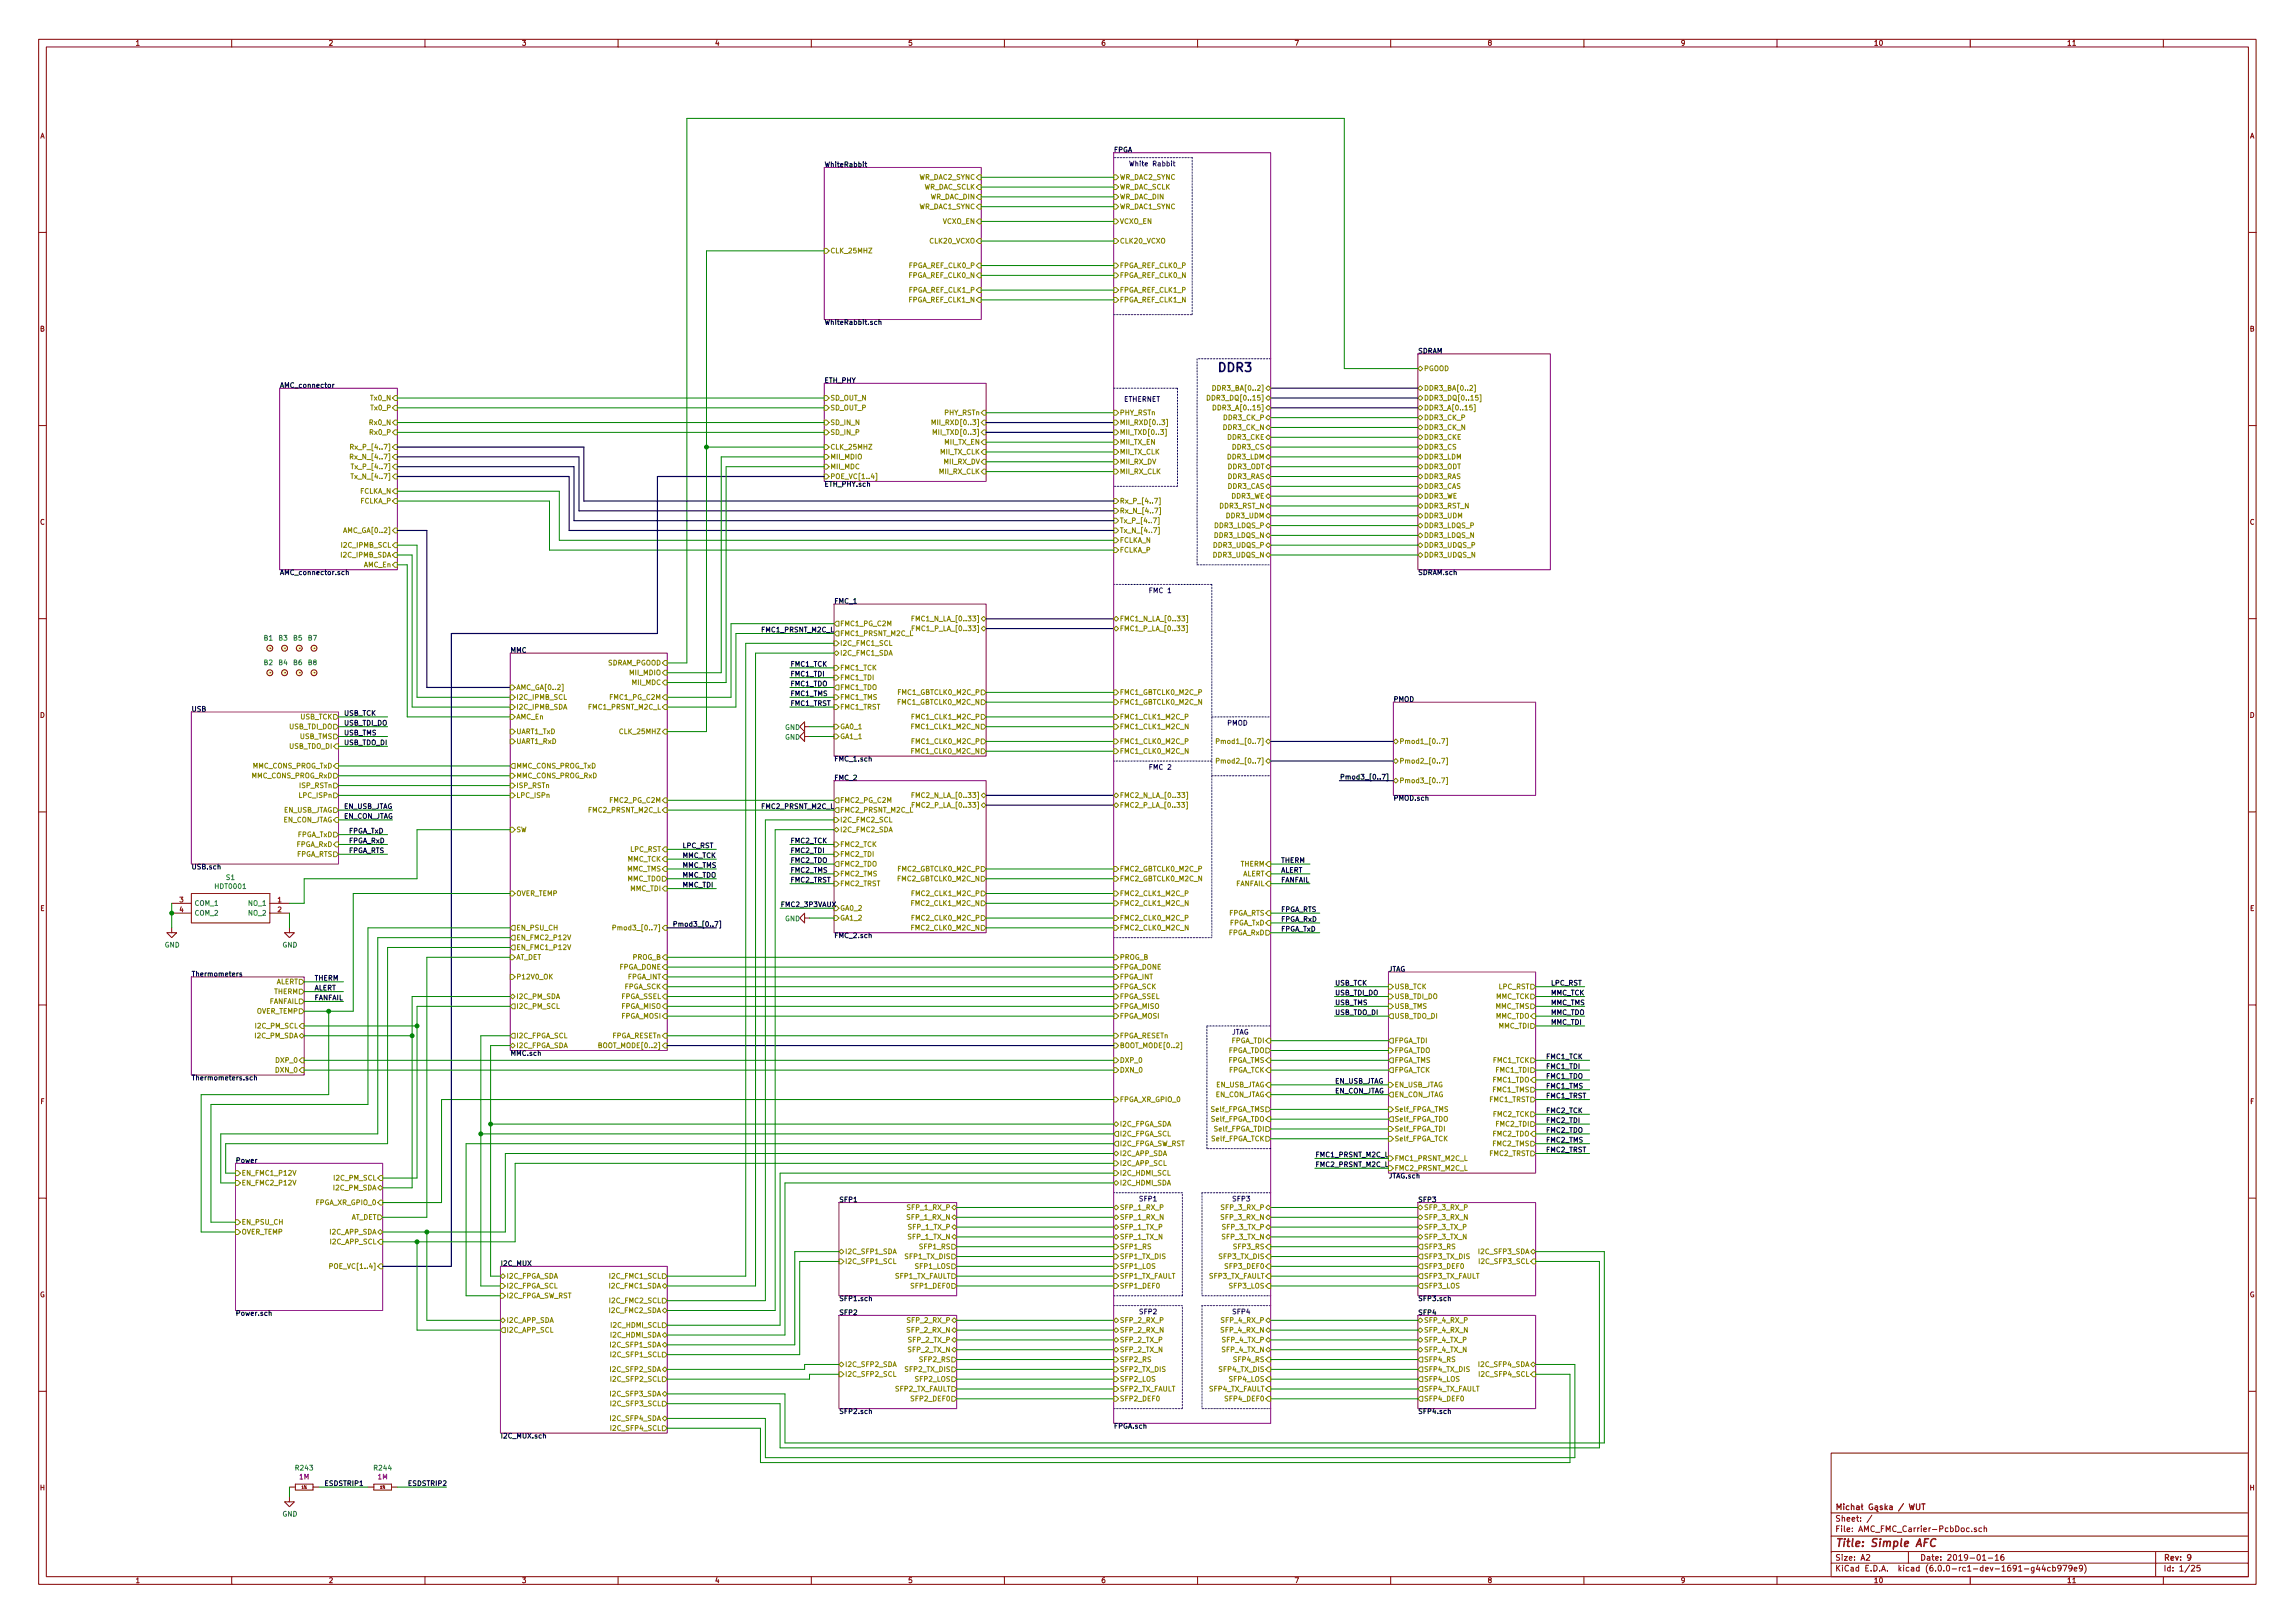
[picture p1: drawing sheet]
<svg xmlns="http://www.w3.org/2000/svg" width="594mm" height="420mm" viewBox="0 0 594 420" stroke-linecap="round" stroke-linejoin="round" font-family="sans-serif">
<defs><g id="words">
<text font-size="3.1" fill="#0000c2" x="315" y="96.3">DDR3</text>
<text font-size="2.8" fill="#840000" x="475" y="400.4">Title: Simple AFC</text>
<g font-size="2.1" fill="#840000">
<text x="475" y="393.9">Sheet: /</text>
<text x="475" y="390.9">Micha Gska / WUT</text>
<text x="475" y="396.6">File: AMC_FMC_Carrier-PcbDoc.sch</text>
<text x="475" y="406.8">KiCad E.D.A. kicad (6.0.0-rc1-dev-1691-g44cb979e9)</text>
<text x="475" y="404">Size: A2</text>
<text x="497" y="404">Date: 2019-01-16</text>
<text x="560" y="404">Rev: 9</text>
<text x="560" y="406.8">Id: 1/25</text>
</g>
<g font-size="1.8" fill="#840000">
<text x="35" y="11.8">1</text>
<text x="85" y="11.8">2</text>
<text x="135" y="11.8">3</text>
<text x="185" y="11.8">4</text>
<text x="235" y="11.8">5</text>
<text x="285" y="11.8">6</text>
<text x="335" y="11.8">7</text>
<text x="385" y="11.8">8</text>
<text x="435" y="11.8">9</text>
<text x="485" y="11.8">10</text>
<text x="535" y="11.8">11</text>
<text x="10.4" y="35.8">A</text>
<text x="582.4" y="35.8">A</text>
<text x="10.4" y="85.8">B</text>
<text x="582.4" y="85.8">B</text>
<text x="10.4" y="135.8">C</text>
<text x="582.4" y="135.8">C</text>
<text x="10.4" y="185.8">D</text>
<text x="582.4" y="185.8">D</text>
<text x="46.5" y="233.6">3</text>
<text x="71.9" y="233.6">1</text>
<text x="10.4" y="235.8">E</text>
<text x="46.5" y="236.1">4</text>
<text x="71.9" y="236.1">2</text>
<text x="582.4" y="235.8">E</text>
<text x="10.5" y="285.8">F</text>
<text x="582.5" y="285.8">F</text>
<text x="10.3" y="335.8">G</text>
<text x="582.3" y="335.8">G</text>
<text x="10.4" y="385.8">H</text>
<text x="582.4" y="385.8">H</text>
<text x="35" y="409.8">1</text>
<text x="85" y="409.8">2</text>
<text x="135" y="409.8">3</text>
<text x="185" y="409.8">4</text>
<text x="235" y="409.8">5</text>
<text x="285" y="409.8">6</text>
<text x="335" y="409.8">7</text>
<text x="385" y="409.8">8</text>
<text x="435" y="409.8">9</text>
<text x="485" y="409.8">10</text>
<text x="535" y="409.8">11</text>
</g>
<g font-size="1.8">
<text x="288.3" y="39.4">FPGA</text>
<text x="213.4" y="43.2">WhiteRabbit</text>
<text x="213.4" y="84.1">WhiteRabbit.sch</text>
<text x="367" y="91.5">SDRAM</text>
<text x="72.4" y="100.4">AMC_connector</text>
<text x="213.4" y="99.1">ETH_PHY</text>
<text x="213.4" y="126">ETH_PHY.sch</text>
<text x="72.4" y="148.9">AMC_connector.sch</text>
<text x="367" y="148.9">SDRAM.sch</text>
<text x="215.9" y="156.3">FMC_1</text>
<text x="196.8" y="163.7">FMC1_PRSNT_M2C_L</text>
<text x="132.1" y="169">MMC</text>
<text x="204.5" y="172.6">FMC1_TCK</text>
<text x="204.5" y="175.1">FMC1_TDI</text>
<text x="204.5" y="177.7">FMC1_TDO</text>
<text x="49.5" y="184.2">USB</text>
<text x="88.9" y="185.3">USB_TCK</text>
<text x="204.5" y="180.2">FMC1_TMS</text>
<text x="204.5" y="182.7">FMC1_TRST</text>
<text x="360.7" y="181.7">PMOD</text>
<text x="88.9" y="187.8">USB_TDI_DO</text>
<text x="88.9" y="190.4">USB_TMS</text>
<text x="88.9" y="192.9">USB_TDO_DI</text>
<text x="215.9" y="197.1">FMC_1.sch</text>
<text x="215.9" y="202">FMC_2</text>
<text x="346.7" y="201.8">Pmod3_[0..7]</text>
<text x="88.9" y="209.4">EN_USB_JTAG</text>
<text x="196.8" y="209.4">FMC2_PRSNT_M2C_L</text>
<text x="360.7" y="207.3">PMOD.sch</text>
<text x="88.9" y="212">EN_CON_JTAG</text>
<text x="90.2" y="215.8">FPGA_TxD</text>
<text x="90.2" y="220.8">FPGA_RTS</text>
<text x="90.2" y="218.3">FPGA_RxD</text>
<text x="176.5" y="219.6">LPC_RST</text>
<text x="204.5" y="218.3">FMC2_TCK</text>
<text x="204.5" y="220.8">FMC2_TDI</text>
<text x="49.5" y="225.1">USB.sch</text>
<text x="176.5" y="222.1">MMC_TCK</text>
<text x="176.5" y="224.7">MMC_TMS</text>
<text x="176.5" y="227.2">MMC_TDO</text>
<text x="204.5" y="223.4">FMC2_TDO</text>
<text x="204.5" y="225.9">FMC2_TMS</text>
<text x="331.5" y="223.4">THERM</text>
<text x="331.5" y="225.9">ALERT</text>
<text x="176.5" y="229.7">MMC_TDI</text>
<text x="204.5" y="228.5">FMC2_TRST</text>
<text x="331.5" y="228.5">FANFAIL</text>
<text x="174" y="239.9">Pmod3_[0..7]</text>
<text x="201.9" y="234.8">FMC2_3P3VAUX</text>
<text x="331.5" y="236.1">FPGA_RTS</text>
<text x="331.5" y="238.6">FPGA_RxD</text>
<text x="215.9" y="242.8">FMC_2.sch</text>
<text x="331.5" y="241.2">FPGA_TxD</text>
<text x="359.4" y="251.5">JTAG</text>
<text x="49.5" y="252.8">Thermometers</text>
<text x="81.3" y="253.9">THERM</text>
<text x="81.3" y="256.4">ALERT</text>
<text x="345.4" y="255.1">USB_TCK</text>
<text x="345.4" y="257.7">USB_TDI_DO</text>
<text x="401.3" y="255.1">LPC_RST</text>
<text x="401.3" y="257.7">MMC_TCK</text>
<text x="81.3" y="258.9">FANFAIL</text>
<text x="345.4" y="260.2">USB_TMS</text>
<text x="345.4" y="262.8">USB_TDO_DI</text>
<text x="401.3" y="260.2">MMC_TMS</text>
<text x="401.3" y="262.8">MMC_TDO</text>
<text x="401.3" y="265.3">MMC_TDI</text>
<text x="132.1" y="273.3">MMC.sch</text>
<text x="400" y="274.2">FMC1_TCK</text>
<text x="49.5" y="279.7">Thermometers.sch</text>
<text x="345.4" y="280.5">EN_USB_JTAG</text>
<text x="400" y="276.7">FMC1_TDI</text>
<text x="400" y="279.3">FMC1_TDO</text>
<text x="400" y="281.8">FMC1_TMS</text>
<text x="345.4" y="283.1">EN_CON_JTAG</text>
<text x="400" y="284.3">FMC1_TRST</text>
<text x="400" y="288.2">FMC2_TCK</text>
<text x="400" y="290.7">FMC2_TDI</text>
<text x="400" y="293.2">FMC2_TDO</text>
<text x="340.4" y="299.6">FMC1_PRSNT_M2C_L</text>
<text x="400" y="295.8">FMC2_TMS</text>
<text x="400" y="298.3">FMC2_TRST</text>
<text x="61" y="301.1">Power</text>
<text x="340.4" y="302.1">FMC2_PRSNT_M2C_L</text>
<text x="359.4" y="305.1">JTAG.sch</text>
<text x="217.2" y="311.2">SFP1</text>
<text x="367" y="311.2">SFP3</text>
<text x="129.5" y="327.7">I2C_MUX</text>
<text x="61" y="340.6">Power.sch</text>
<text x="217.2" y="336.8">SFP1.sch</text>
<text x="217.2" y="340.4">SFP2</text>
<text x="367" y="336.8">SFP3.sch</text>
<text x="367" y="340.4">SFP4</text>
<text x="217.2" y="366">SFP2.sch</text>
<text x="288.3" y="369.8">FPGA.sch</text>
<text x="367" y="366">SFP4.sch</text>
<text x="129.5" y="372.4">I2C_MUX.sch</text>
<text x="83.8" y="384.7">ESDSTRIP1</text>
<text x="105.4" y="384.7">ESDSTRIP2</text>
</g>
<g font-size="1.8" fill="#848400">
<text x="237.8" y="46.5">WR_DAC2_SYNC</text>
<text x="289.8" y="46.5">WR_DAC2_SYNC</text>
<text x="238.9" y="49.1">WR_DAC_SCLK</text>
<text x="240.7" y="51.6">WR_DAC_DIN</text>
<text x="289.8" y="49.1">WR_DAC_SCLK</text>
<text x="289.8" y="51.6">WR_DAC_DIN</text>
<text x="237.8" y="54.1">WR_DAC1_SYNC</text>
<text x="244" y="58">VCXO_EN</text>
<text x="289.8" y="54.1">WR_DAC1_SYNC</text>
<text x="289.8" y="58">VCXO_EN</text>
<text x="214.9" y="65.6">CLK_25MHZ</text>
<text x="240.9" y="63">CLK20_VCXO</text>
<text x="289.8" y="63">CLK20_VCXO</text>
<text x="235.2" y="71.9">FPGA_REF_CLK0_N</text>
<text x="235.3" y="69.4">FPGA_REF_CLK0_P</text>
<text x="289.8" y="69.4">FPGA_REF_CLK0_P</text>
<text x="289.8" y="71.9">FPGA_REF_CLK0_N</text>
<text x="235.3" y="75.7">FPGA_REF_CLK1_P</text>
<text x="289.8" y="75.7">FPGA_REF_CLK1_P</text>
<text x="235.2" y="78.3">FPGA_REF_CLK1_N</text>
<text x="289.8" y="78.3">FPGA_REF_CLK1_N</text>
<text x="314.9" y="101.1">DDR3_BA[0..2]</text>
<text x="368.6" y="101.1">DDR3_BA[0..2]</text>
<text x="368.6" y="96.1">PGOOD</text>
<text x="96" y="103.7">Tx0_N</text>
<text x="96.1" y="106.2">Tx0_P</text>
<text x="214.9" y="103.7">SD_OUT_N</text>
<text x="214.9" y="106.2">SD_OUT_P</text>
<text x="244.5" y="107.5">PHY_RSTn</text>
<text x="289.8" y="107.5">PHY_RSTn</text>
<text x="313.8" y="103.7">DDR3_DQ[0..15]</text>
<text x="315.2" y="106.2">DDR3_A[0..15]</text>
<text x="368.6" y="103.7">DDR3_DQ[0..15]</text>
<text x="368.6" y="106.2">DDR3_A[0..15]</text>
<text x="95.8" y="110">Rx0_N</text>
<text x="95.9" y="112.6">Rx0_P</text>
<text x="214.9" y="110">SD_IN_N</text>
<text x="214.9" y="112.6">SD_IN_P</text>
<text x="242.4" y="110">MII_RXD[0..3]</text>
<text x="242.6" y="112.6">MII_TXD[0..3]</text>
<text x="289.8" y="110">MII_RXD[0..3]</text>
<text x="289.8" y="112.6">MII_TXD[0..3]</text>
<text x="316.8" y="111.3">DDR3_CK_N</text>
<text x="316.9" y="108.8">DDR3_CK_P</text>
<text x="317.9" y="113.8">DDR3_CKE</text>
<text x="368.6" y="108.8">DDR3_CK_P</text>
<text x="368.6" y="111.3">DDR3_CK_N</text>
<text x="368.6" y="113.8">DDR3_CKE</text>
<text x="91.7" y="118.9">Rx_N_[4..7]</text>
<text x="91.8" y="116.4">Rx_P_[4..7]</text>
<text x="214.9" y="118.9">MII_MDIO</text>
<text x="214.9" y="116.4">CLK_25MHZ</text>
<text x="243.4" y="117.6">MII_TX_CLK</text>
<text x="244.6" y="115.1">MII_TX_EN</text>
<text x="289.8" y="115.1">MII_TX_EN</text>
<text x="289.8" y="117.6">MII_TX_CLK</text>
<text x="317.8" y="118.9">DDR3_LDM</text>
<text x="319.2" y="116.4">DDR3_CS</text>
<text x="368.6" y="116.4">DDR3_CS</text>
<text x="368.6" y="118.9">DDR3_LDM</text>
<text x="91.9" y="124">Tx_N_[4..7]</text>
<text x="92" y="121.5">Tx_P_[4..7]</text>
<text x="214.9" y="121.5">MII_MDC</text>
<text x="214.9" y="124">POE_VC[1..4]</text>
<text x="243.2" y="122.7">MII_RX_CLK</text>
<text x="244.4" y="120.2">MII_RX_DV</text>
<text x="289.8" y="120.2">MII_RX_DV</text>
<text x="289.8" y="122.7">MII_RX_CLK</text>
<text x="317.9" y="121.5">DDR3_ODT</text>
<text x="317.9" y="124">DDR3_RAS</text>
<text x="368.6" y="121.5">DDR3_ODT</text>
<text x="368.6" y="124">DDR3_RAS</text>
<text x="93.1" y="127.8">FCLKA_N</text>
<text x="93.2" y="130.3">FCLKA_P</text>
<text x="289.8" y="130.3">Rx_P_[4..7]</text>
<text x="315.8" y="131.6">DDR3_RST_N</text>
<text x="317.9" y="126.5">DDR3_CAS</text>
<text x="318.8" y="129.1">DDR3_WE</text>
<text x="368.6" y="126.5">DDR3_CAS</text>
<text x="368.6" y="129.1">DDR3_WE</text>
<text x="368.6" y="131.6">DDR3_RST_N</text>
<text x="89.6" y="138">AMC_GA[0..2]</text>
<text x="289.8" y="132.9">Rx_N_[4..7]</text>
<text x="289.8" y="135.4">Tx_P_[4..7]</text>
<text x="289.8" y="138">Tx_N_[4..7]</text>
<text x="314.5" y="136.7">DDR3_LDQS_P</text>
<text x="317.6" y="134.2">DDR3_UDM</text>
<text x="368.6" y="134.2">DDR3_UDM</text>
<text x="368.6" y="136.7">DDR3_LDQS_P</text>
<text x="88.7" y="141.8">I2C_IPMB_SCL</text>
<text x="289.8" y="140.5">FCLKA_N</text>
<text x="289.8" y="143">FCLKA_P</text>
<text x="314.3" y="141.8">DDR3_UDQS_P</text>
<text x="314.4" y="139.2">DDR3_LDQS_N</text>
<text x="368.6" y="139.2">DDR3_LDQS_N</text>
<text x="368.6" y="141.8">DDR3_UDQS_P</text>
<text x="88.5" y="144.3">I2C_IPMB_SDA</text>
<text x="94.1" y="146.9">AMC_En</text>
<text x="314.2" y="144.3">DDR3_UDQS_N</text>
<text x="368.6" y="144.3">DDR3_UDQS_N</text>
<text x="237.2" y="160.8">FMC1_N_LA_[0..33]</text>
<text x="289.8" y="160.8">FMC1_N_LA_[0..33]</text>
<text x="217.4" y="164.6">FMC1_PRSNT_M2C_L</text>
<text x="217.4" y="167.2">I2C_FMC1_SCL</text>
<text x="217.4" y="162.1">FMC1_PG_C2M</text>
<text x="237.3" y="163.4">FMC1_P_LA_[0..33]</text>
<text x="289.8" y="163.4">FMC1_P_LA_[0..33]</text>
<text x="157.1" y="172.3">SDRAM_PGOOD</text>
<text x="217.4" y="169.7">I2C_FMC1_SDA</text>
<text x="217.4" y="173.5">FMC1_TCK</text>
<text x="133.6" y="178.6">AMC_GA[0..2]</text>
<text x="163.1" y="174.8">MII_MDIO</text>
<text x="163.7" y="177.3">MII_MDC</text>
<text x="217.4" y="176.1">FMC1_TDI</text>
<text x="217.4" y="178.6">FMC1_TDO</text>
<text x="232.7" y="179.9">FMC1_GBTCLK0_M2C_P</text>
<text x="289.8" y="179.9">FMC1_GBTCLK0_M2C_P</text>
<text x="133.6" y="183.7">I2C_IPMB_SDA</text>
<text x="133.6" y="181.1">I2C_IPMB_SCL</text>
<text x="152.6" y="183.7">FMC1_PRSNT_M2C_L</text>
<text x="158.1" y="181.1">FMC1_PG_C2M</text>
<text x="217.4" y="181.1">FMC1_TMS</text>
<text x="217.4" y="183.7">FMC1_TRST</text>
<text x="232.6" y="182.4">FMC1_GBTCLK0_M2C_N</text>
<text x="289.8" y="182.4">FMC1_GBTCLK0_M2C_N</text>
<text x="74.9" y="188.8">USB_TDI_DO</text>
<text x="77.6" y="191.3">USB_TMS</text>
<text x="77.7" y="186.2">USB_TCK</text>
<text x="133.6" y="190">UART1_TxD</text>
<text x="133.6" y="186.2">AMC_En</text>
<text x="160.8" y="190">CLK_25MHZ</text>
<text x="217.4" y="188.8">GA0_1</text>
<text x="217.4" y="191.3">GA1_1</text>
<text x="236.3" y="188.8">FMC1_CLK1_M2C_N</text>
<text x="236.4" y="186.2">FMC1_CLK1_M2C_P</text>
<text x="289.8" y="186.2">FMC1_CLK1_M2C_P</text>
<text x="289.8" y="188.8">FMC1_CLK1_M2C_N</text>
<text x="74.9" y="193.8">USB_TDO_DI</text>
<text x="133.6" y="192.6">UART1_RxD</text>
<text x="236.3" y="195.1">FMC1_CLK0_M2C_N</text>
<text x="236.4" y="192.6">FMC1_CLK0_M2C_P</text>
<text x="289.8" y="192.6">FMC1_CLK0_M2C_P</text>
<text x="289.8" y="195.1">FMC1_CLK0_M2C_N</text>
<text x="316.4" y="192.6">Pmod1_[0..7]</text>
<text x="316.4" y="197.7">Pmod2_[0..7]</text>
<text x="362.2" y="192.6">Pmod1_[0..7]</text>
<text x="362.2" y="197.7">Pmod2_[0..7]</text>
<text x="65.1" y="201.5">MMC_CONS_PROG_RxD</text>
<text x="65.3" y="198.9">MMC_CONS_PROG_TxD</text>
<text x="133.6" y="198.9">MMC_CONS_PROG_TxD</text>
<text x="133.6" y="201.5">MMC_CONS_PROG_RxD</text>
<text x="362.2" y="202.7">Pmod3_[0..7]</text>
<text x="77.6" y="204">ISP_RSTn</text>
<text x="77.6" y="206.5">LPC_ISPn</text>
<text x="133.6" y="206.5">LPC_ISPn</text>
<text x="133.6" y="204">ISP_RSTn</text>
<text x="158.1" y="207.8">FMC2_PG_C2M</text>
<text x="217.4" y="207.8">FMC2_PG_C2M</text>
<text x="237.2" y="206.5">FMC2_N_LA_[0..33]</text>
<text x="237.3" y="209.1">FMC2_P_LA_[0..33]</text>
<text x="289.8" y="206.5">FMC2_N_LA_[0..33]</text>
<text x="289.8" y="209.1">FMC2_P_LA_[0..33]</text>
<text x="73" y="212.9">EN_CON_JTAG</text>
<text x="73.2" y="210.4">EN_USB_JTAG</text>
<text x="133.6" y="215.4">SW</text>
<text x="152.6" y="210.4">FMC2_PRSNT_M2C_L</text>
<text x="217.4" y="210.4">FMC2_PRSNT_M2C_L</text>
<text x="217.4" y="212.9">I2C_FMC2_SCL</text>
<text x="217.4" y="215.4">I2C_FMC2_SDA</text>
<text x="76.7" y="219.2">FPGA_RxD</text>
<text x="76.7" y="221.8">FPGA_RTS</text>
<text x="76.9" y="216.7">FPGA_TxD</text>
<text x="163.1" y="220.5">LPC_RST</text>
<text x="217.4" y="219.2">FMC2_TCK</text>
<text x="217.4" y="221.8">FMC2_TDI</text>
<text x="162.3" y="225.6">MMC_TMS</text>
<text x="162.4" y="223.1">MMC_TCK</text>
<text x="217.4" y="224.3">FMC2_TDO</text>
<text x="217.4" y="226.9">FMC2_TMS</text>
<text x="232.7" y="225.6">FMC2_GBTCLK0_M2C_P</text>
<text x="289.8" y="225.6">FMC2_GBTCLK0_M2C_P</text>
<text x="321.1" y="224.3">THERM</text>
<text x="321.5" y="226.9">ALERT</text>
<text x="133.6" y="231.9">OVER_TEMP</text>
<text x="162.3" y="228.1">MMC_TDO</text>
<text x="163.1" y="230.7">MMC_TDI</text>
<text x="217.4" y="229.4">FMC2_TRST</text>
<text x="232.6" y="228.1">FMC2_GBTCLK0_M2C_N</text>
<text x="236.4" y="231.9">FMC2_CLK1_M2C_P</text>
<text x="289.8" y="228.1">FMC2_GBTCLK0_M2C_N</text>
<text x="289.8" y="231.9">FMC2_CLK1_M2C_P</text>
<text x="319.8" y="229.4">FANFAIL</text>
<text x="217.4" y="235.8">GA0_2</text>
<text x="217.4" y="238.3">GA1_2</text>
<text x="236.3" y="234.5">FMC2_CLK1_M2C_N</text>
<text x="236.4" y="238.3">FMC2_CLK0_M2C_P</text>
<text x="289.8" y="234.5">FMC2_CLK1_M2C_N</text>
<text x="289.8" y="238.3">FMC2_CLK0_M2C_P</text>
<text x="318" y="237">FPGA_RTS</text>
<text x="318.2" y="239.6">FPGA_TxD</text>
<text x="133.6" y="245.9">EN_FMC1_P12V</text>
<text x="133.6" y="240.8">EN_PSU_CH</text>
<text x="133.6" y="243.4">EN_FMC2_P12V</text>
<text x="160.2" y="240.8">Pmod3_[0..7]</text>
<text x="236.3" y="240.8">FMC2_CLK0_M2C_N</text>
<text x="289.8" y="240.8">FMC2_CLK0_M2C_N</text>
<text x="318" y="242.1">FPGA_RxD</text>
<text x="133.6" y="248.5">AT_DET</text>
<text x="160.2" y="251">FPGA_DONE</text>
<text x="163.7" y="248.5">PROG_B</text>
<text x="289.8" y="251">FPGA_DONE</text>
<text x="289.8" y="248.5">PROG_B</text>
<text x="70.9" y="257.3">THERM</text>
<text x="71.3" y="254.8">ALERT</text>
<text x="133.6" y="253.5">P12V0_OK</text>
<text x="161.6" y="256.1">FPGA_SCK</text>
<text x="162.5" y="253.5">FPGA_INT</text>
<text x="289.8" y="256.1">FPGA_SCK</text>
<text x="289.8" y="253.5">FPGA_INT</text>
<text x="360.9" y="256.1">USB_TCK</text>
<text x="387.9" y="256.1">LPC_RST</text>
<text x="66.3" y="262.4">OVER_TEMP</text>
<text x="69.6" y="259.9">FANFAIL</text>
<text x="133.6" y="258.6">I2C_PM_SDA</text>
<text x="133.6" y="261.2">I2C_PM_SCL</text>
<text x="160.7" y="258.6">FPGA_SSEL</text>
<text x="160.8" y="261.2">FPGA_MISO</text>
<text x="160.8" y="263.7">FPGA_MOSI</text>
<text x="289.8" y="258.6">FPGA_SSEL</text>
<text x="289.8" y="261.2">FPGA_MISO</text>
<text x="289.8" y="263.7">FPGA_MOSI</text>
<text x="360.9" y="258.6">USB_TDI_DO</text>
<text x="360.9" y="261.2">USB_TMS</text>
<text x="360.9" y="263.7">USB_TDO_DI</text>
<text x="387" y="261.2">MMC_TMS</text>
<text x="387" y="263.7">MMC_TDO</text>
<text x="387.1" y="258.6">MMC_TCK</text>
<text x="66.1" y="268.8">I2C_PM_SDA</text>
<text x="66.3" y="266.2">I2C_PM_SCL</text>
<text x="133.6" y="268.8">I2C_FPGA_SCL</text>
<text x="158.3" y="268.8">FPGA_RESETn</text>
<text x="289.8" y="268.8">FPGA_RESETn</text>
<text x="387.9" y="266.2">MMC_TDI</text>
<text x="71.6" y="275.1">DXP_0</text>
<text x="133.6" y="271.3">I2C_FPGA_SDA</text>
<text x="155.7" y="271.3">BOOT_MODE[0..2]</text>
<text x="289.8" y="275.1">DXP_0</text>
<text x="289.8" y="271.3">BOOT_MODE[0..2]</text>
<text x="317.8" y="272.6">FPGA_TDO</text>
<text x="317.8" y="275.1">FPGA_TMS</text>
<text x="318.7" y="270">FPGA_TDI</text>
<text x="360.9" y="270">FPGA_TDI</text>
<text x="360.9" y="272.6">FPGA_TDO</text>
<text x="360.9" y="275.1">FPGA_TMS</text>
<text x="386.6" y="275.1">FMC1_TCK</text>
<text x="71.5" y="277.7">DXN_0</text>
<text x="289.8" y="277.7">DXN_0</text>
<text x="314.5" y="281.5">EN_USB_JTAG</text>
<text x="317.9" y="277.7">FPGA_TCK</text>
<text x="360.9" y="277.7">FPGA_TCK</text>
<text x="360.9" y="281.5">EN_USB_JTAG</text>
<text x="386.5" y="280.2">FMC1_TDO</text>
<text x="387.3" y="277.7">FMC1_TDI</text>
<text x="289.8" y="285.3">FPGA_XR_GPIO_0</text>
<text x="313.5" y="287.8">Self_FPGA_TMS</text>
<text x="314.3" y="284">EN_CON_JTAG</text>
<text x="360.9" y="287.8">Self_FPGA_TMS</text>
<text x="360.9" y="284">EN_CON_JTAG</text>
<text x="385.6" y="285.3">FMC1_TRST</text>
<text x="386.5" y="282.7">FMC1_TMS</text>
<text x="289.8" y="291.6">I2C_FPGA_SDA</text>
<text x="313.5" y="290.4">Self_FPGA_TDO</text>
<text x="314.4" y="292.9">Self_FPGA_TDI</text>
<text x="360.9" y="290.4">Self_FPGA_TDO</text>
<text x="360.9" y="292.9">Self_FPGA_TDI</text>
<text x="386.6" y="289.1">FMC2_TCK</text>
<text x="387.3" y="291.6">FMC2_TDI</text>
<text x="289.8" y="294.2">I2C_FPGA_SCL</text>
<text x="289.8" y="296.7">I2C_FPGA_SW_RST</text>
<text x="289.8" y="299.3">I2C_APP_SDA</text>
<text x="313.6" y="295.4">Self_FPGA_TCK</text>
<text x="360.9" y="295.4">Self_FPGA_TCK</text>
<text x="385.6" y="299.3">FMC2_TRST</text>
<text x="386.5" y="294.2">FMC2_TDO</text>
<text x="386.5" y="296.7">FMC2_TMS</text>
<text x="62.5" y="304.3">EN_FMC1_P12V</text>
<text x="86.6" y="305.6">I2C_PM_SCL</text>
<text x="289.8" y="304.3">I2C_HDMI_SCL</text>
<text x="289.8" y="301.8">I2C_APP_SCL</text>
<text x="360.9" y="300.5">FMC1_PRSNT_M2C_L</text>
<text x="360.9" y="303.1">FMC2_PRSNT_M2C_L</text>
<text x="62.5" y="306.9">EN_FMC2_P12V</text>
<text x="81.8" y="312">FPGA_XR_GPIO_0</text>
<text x="86.4" y="308.1">I2C_PM_SDA</text>
<text x="289.8" y="306.9">I2C_HDMI_SDA</text>
<text x="62.5" y="317">EN_PSU_CH</text>
<text x="90.7" y="315.8">AT_DET</text>
<text x="235" y="315.8">SFP_1_RX_N</text>
<text x="235.1" y="313.2">SFP_1_RX_P</text>
<text x="289.8" y="313.2">SFP_1_RX_P</text>
<text x="289.8" y="315.8">SFP_1_RX_N</text>
<text x="316.3" y="315.8">SFP_3_RX_N</text>
<text x="316.4" y="313.2">SFP_3_RX_P</text>
<text x="368.6" y="313.2">SFP_3_RX_P</text>
<text x="368.6" y="315.8">SFP_3_RX_N</text>
<text x="62.5" y="319.6">OVER_TEMP</text>
<text x="85.4" y="319.6">I2C_APP_SDA</text>
<text x="85.6" y="322.1">I2C_APP_SCL</text>
<text x="235.2" y="320.8">SFP_1_TX_N</text>
<text x="235.3" y="318.3">SFP_1_TX_P</text>
<text x="238.3" y="323.4">SFP1_RS</text>
<text x="289.8" y="318.3">SFP_1_TX_P</text>
<text x="289.8" y="320.8">SFP_1_TX_N</text>
<text x="289.8" y="323.4">SFP1_RS</text>
<text x="316.5" y="320.8">SFP_3_TX_N</text>
<text x="316.6" y="318.3">SFP_3_TX_P</text>
<text x="319.5" y="323.4">SFP3_RS</text>
<text x="368.6" y="318.3">SFP_3_TX_P</text>
<text x="368.6" y="320.8">SFP_3_TX_N</text>
<text x="368.6" y="323.4">SFP3_RS</text>
<text x="86.2" y="328.5">POE_VC[1..4]</text>
<text x="218.7" y="324.7">I2C_SFP1_SDA</text>
<text x="218.7" y="327.2">I2C_SFP1_SCL</text>
<text x="234.5" y="325.9">SFP1_TX_DIS</text>
<text x="237.1" y="328.5">SFP1_LOS</text>
<text x="289.8" y="325.9">SFP1_TX_DIS</text>
<text x="289.8" y="328.5">SFP1_LOS</text>
<text x="315.8" y="325.9">SFP3_TX_DIS</text>
<text x="317.5" y="328.5">SFP3_DEF0</text>
<text x="368.6" y="325.9">SFP3_TX_DIS</text>
<text x="368.6" y="328.5">SFP3_DEF0</text>
<text x="383.1" y="324.7">I2C_SFP3_SDA</text>
<text x="383.3" y="327.2">I2C_SFP3_SCL</text>
<text x="131.1" y="331">I2C_FPGA_SDA</text>
<text x="131.1" y="333.5">I2C_FPGA_SCL</text>
<text x="157.9" y="333.5">I2C_FMC1_SDA</text>
<text x="158.1" y="331">I2C_FMC1_SCL</text>
<text x="231.7" y="331">SFP1_TX_FAULT</text>
<text x="236.2" y="333.5">SFP1_DEF0</text>
<text x="289.8" y="331">SFP1_TX_FAULT</text>
<text x="289.8" y="333.5">SFP1_DEF0</text>
<text x="313" y="331">SFP3_TX_FAULT</text>
<text x="318.4" y="333.5">SFP3_LOS</text>
<text x="368.6" y="331">SFP3_TX_FAULT</text>
<text x="368.6" y="333.5">SFP3_LOS</text>
<text x="131.1" y="336.1">I2C_FPGA_SW_RST</text>
<text x="157.9" y="339.9">I2C_FMC2_SDA</text>
<text x="158.1" y="337.4">I2C_FMC2_SCL</text>
<text x="131.1" y="342.4">I2C_APP_SDA</text>
<text x="131.1" y="345">I2C_APP_SCL</text>
<text x="158.2" y="346.2">I2C_HDMI_SDA</text>
<text x="158.4" y="343.7">I2C_HDMI_SCL</text>
<text x="235" y="345">SFP_2_RX_N</text>
<text x="235.1" y="342.4">SFP_2_RX_P</text>
<text x="235.3" y="347.5">SFP_2_TX_P</text>
<text x="289.8" y="342.4">SFP_2_RX_P</text>
<text x="289.8" y="345">SFP_2_RX_N</text>
<text x="289.8" y="347.5">SFP_2_TX_P</text>
<text x="316.3" y="345">SFP_4_RX_N</text>
<text x="316.4" y="342.4">SFP_4_RX_P</text>
<text x="316.6" y="347.5">SFP_4_TX_P</text>
<text x="368.6" y="342.4">SFP_4_RX_P</text>
<text x="368.6" y="345">SFP_4_RX_N</text>
<text x="368.6" y="347.5">SFP_4_TX_P</text>
<text x="158.3" y="348.8">I2C_SFP1_SDA</text>
<text x="158.5" y="351.3">I2C_SFP1_SCL</text>
<text x="218.7" y="353.9">I2C_SFP2_SDA</text>
<text x="235.2" y="350.1">SFP_2_TX_N</text>
<text x="238.3" y="352.6">SFP2_RS</text>
<text x="289.8" y="350.1">SFP_2_TX_N</text>
<text x="289.8" y="352.6">SFP2_RS</text>
<text x="316.5" y="350.1">SFP_4_TX_N</text>
<text x="319.5" y="352.6">SFP4_RS</text>
<text x="368.6" y="350.1">SFP_4_TX_N</text>
<text x="368.6" y="352.6">SFP4_RS</text>
<text x="383.1" y="353.9">I2C_SFP4_SDA</text>
<text x="158.3" y="355.1">I2C_SFP2_SDA</text>
<text x="158.5" y="357.7">I2C_SFP2_SCL</text>
<text x="218.7" y="356.4">I2C_SFP2_SCL</text>
<text x="234.5" y="355.1">SFP2_TX_DIS</text>
<text x="237.1" y="357.7">SFP2_LOS</text>
<text x="289.8" y="355.1">SFP2_TX_DIS</text>
<text x="289.8" y="357.7">SFP2_LOS</text>
<text x="315.8" y="355.1">SFP4_TX_DIS</text>
<text x="318.4" y="357.7">SFP4_LOS</text>
<text x="368.6" y="355.1">SFP4_TX_DIS</text>
<text x="368.6" y="357.7">SFP4_LOS</text>
<text x="383.3" y="356.4">I2C_SFP4_SCL</text>
<text x="158.3" y="361.5">I2C_SFP3_SDA</text>
<text x="158.5" y="364">I2C_SFP3_SCL</text>
<text x="231.7" y="360.2">SFP2_TX_FAULT</text>
<text x="236.2" y="362.8">SFP2_DEF0</text>
<text x="289.8" y="360.2">SFP2_TX_FAULT</text>
<text x="289.8" y="362.8">SFP2_DEF0</text>
<text x="313" y="360.2">SFP4_TX_FAULT</text>
<text x="317.5" y="362.8">SFP4_DEF0</text>
<text x="368.6" y="360.2">SFP4_TX_FAULT</text>
<text x="368.6" y="362.8">SFP4_DEF0</text>
<text x="158.3" y="367.8">I2C_SFP4_SDA</text>
<text x="158.5" y="370.4">I2C_SFP4_SCL</text>
</g>
<g font-size="1.8" fill="#0000c2">
<text x="292.1" y="43">White Rabbit</text>
<text x="290.8" y="104">ETHERNET</text>
<text x="297.2" y="153.5">FMC 1</text>
<text x="317.5" y="187.8">PMOD</text>
<text x="297.2" y="199.3">FMC 2</text>
<text x="318.8" y="267.8">JTAG</text>
<text x="294.6" y="311">SFP1</text>
<text x="318.8" y="311">SFP3</text>
<text x="294.6" y="340.2">SFP2</text>
<text x="318.8" y="340.2">SFP4</text>
</g>
<g font-size="1.8" fill="#008484">
<text x="68.4" y="165.8">B1</text>
<text x="72.2" y="165.8">B3</text>
<text x="76" y="165.8">B5</text>
<text x="79.8" y="165.8">B7</text>
<text x="68.4" y="172.2">B2</text>
<text x="72.2" y="172.2">B4</text>
<text x="76" y="172.2">B6</text>
<text x="79.8" y="172.2">B8</text>
<text x="203.2" y="188.9">GND</text>
<text x="203.2" y="191.5">GND</text>
<text x="58.6" y="227.8">S1</text>
<text x="55.9" y="230.1">HDT0001</text>
<text x="50.3" y="234.5">COM_1</text>
<text x="50.3" y="237">COM_2</text>
<text x="64.5" y="234.5">NO_1</text>
<text x="64.5" y="237">NO_2</text>
<text x="203.2" y="238.5">GND</text>
<text x="42.6" y="245.3">GND</text>
<text x="73.1" y="245.3">GND</text>
<text x="76.6" y="380.7">R243</text>
<text x="97" y="380.7">R244</text>
<text x="73.1" y="392.6">GND</text>
</g>
<g font-size="1.8" fill="#840084">
<text x="77.5" y="383">1M</text>
<text x="97.8" y="383">1M</text>
</g>
<g font-size=".9" fill="#840000">
<text x="78.1" y="385.3">1%</text>
<text x="98.4" y="385.3">1%</text>
</g>
</g></defs>
<g fill="none" stroke="#840000" stroke-width=".26">
<path d="M10 10.2h574v400h-574zM12 12.2h570v396h-570zM60 10.2v2M110 10.2v2M160 10.2v2M210 10.2v2M260 10.2v2M310 10.2v2M360 10.2v2M410 10.2v2M460 10.2v2M510 10.2v2"/>
<path d="M536.5 11.8h.8M560 10.2v2M10 60.2h2M582 60.2h2M10 110.2h2M582 110.2h2M10 160.2h2M69.8 174.2h.1M69.8 167.8h.1M73.7 174.2h.1M73.7 167.8h.1M77.5 174.2h.1"/>
<path d="M77.5 167.8h.1M81.3 174.2h.1M81.3 167.8h.1M582 160.2h2M208.3 188.1v-1.2l-1.3 1.2 1.3 1.3v-1.3h1.2M208.3 190.7v-1.3l-1.3 1.3 1.3 1.2v-1.2h1.2M10 210.2h2M582 210.2h2M44.4 233.8h5.1M44.4 236.4h5.1M49.5 231.3h20.3v7.6h-20.3zM69.8 233.8h5.1"/>
<path d="M69.8 236.4h5.1M208.3 237.7v-1.3l-1.3 1.3 1.3 1.2v-1.2h1.2M44.4 240.2v1.3h1.3l-1.3 1.2-1.2-1.2h1.2M74.9 240.2v1.3h1.3l-1.3 1.2-1.2-1.2h1.2M10 260.2h2M582 260.2h2M10 310.2h2M582 310.2h2M10 360.2h2M474 376.2h108v32h-108zM582 360.2h2M74.9 387.5v1.3h1.3l-1.3 1.3-1.2-1.3h1.2"/>
<path d="M74.9 385h1.6M76.5 384.2h4.5v1.5h-4.5zM81 385h1.5M95.2 385h1.6M96.8 384.2h4.5v1.5h-4.5zM101.3 385h1.6M474 397.7h108M474 391.7h108M484.6 392.2l-1.3 2M510.4 396.4v.1M511.6 395.6l-.3-.1-.3 .2 .1 .3 .5 .1v.3h-.6M513 395.6l-.5-.1-.3 .3 .1 .6h.7"/>
<path d="M513.6 395.6h.6v.9M513.6 395v1.5M60 408.2v2M110 408.2v2M160 408.2v2M210 408.2v2M260 408.2v2M310 408.2v2M360 408.2v2M410 408.2v2M460 408.2v2M474 404.7h108"/>
<path d="M474 401.7h108M483.1 402.6l.6-.2 .3 .5-.9 1h.9M494 401.7v3M510 408.2v2M513.2 403.9h.8M514.7 403.4h1.1M516.5 402.9l.4-.5v1.5M516.5 403.9h.8M518.6 402.4l-.4 .1-.2 .3-.1 .8 .3 .3 .5-.1-.1-.7-.4-.1-.3 .3M526.5 405.7v1.3l-.3 .2h-.3M526.5 405.8l-.4-.1-.3 .3 .1 .6h.6M527.5 405.1l-.3 1.1h.9"/>
<path d="M527.9 405.7v1M529 405.1l-.4 1.1h.9M529.3 405.7v1M530.7 405.8l-.4-.1-.3 .3 .1 .6h.6M531.4 405.8l.4-.1 .3 .3-.1 .6h-.6M531.4 405.2v1.5M533.5 405.9l-.3 .3-.4-.1v-.8l.4-.1 .3 .3v.9l-.4 .3h-.3M534 405.2h1l-.6 1.5M536.4 405.9l-.3 .3-.4-.1-.1-.7 .5-.2 .3 .3-.1 .9-.2 .2-.4 .1M536.5 409.7h.8M536.9 406.2l.7-.1v-.3l-.4-.1-.3 .2 .1 .7h.6M539.1 405.9l-.3 .3-.4-.1-.1-.7 .5-.2 .3 .3-.1 .9-.3 .3h-.3"/>
<path d="M539.6 405a1.71 1.71 0 0 1 0 2.3M558 401.7v6.5M560 408.2v2M567.3 405.4l.5-.2 .3 .5-.9 1h.9M569.5 405.2h-.7l-.1 .7h.7l.1 .7h-.8"/>
<circle cx="69.8" cy="174.2" r=".76"/>
<circle cx="69.8" cy="167.8" r=".76"/>
<circle cx="73.7" cy="167.8" r=".76"/>
<circle cx="73.7" cy="174.2" r=".76"/>
<circle cx="77.5" cy="167.8" r=".76"/>
<circle cx="77.5" cy="174.2" r=".76"/>
<circle cx="81.3" cy="167.8" r=".76"/>
<circle cx="81.3" cy="174.2" r=".76"/>
</g>
<path d="M494.2 389.3l.4 1.5 .3-1 .3 1 .3-1.5M496.1 389.3v1.2l.3 .3 .6-.3v-1.2M497.5 389.3h.8M497.9 389.3v1.5M567.1 403.1l-.3 .3-.4-.1-.1-.7 .5-.2 .3 .3-.1 .9-.2 .3h-.4" fill="none" stroke="#840000" stroke-width=".3"/>
<path d="M501.1 398.5a.96 .96 0 0 0-1.3 .6 .96 .96 0 0 0 .7 1.2l.4-.1" fill="none" stroke="#840000" stroke-width=".41"/>
<g fill="none" stroke="#840084" stroke-width=".26">
<path d="M288.3 39.5h40.6v329h-40.6zM213.4 43.3h40.6v39.4h-40.6zM213.4 99.2h41.9v25.4h-41.9zM367 91.6h34.3v55.9h-34.3zM72.4 100.5h30.5v47h-30.5zM215.9 156.4h39.4v39.3h-39.4zM132.1 169.1h40.6v102.8h-40.6zM49.5 184.3h38.1v39.4h-38.1zM360.7 181.8h36.8v24.1h-36.8zM215.9 202.1h39.4v39.4h-39.4zM49.5 252.9h29.2v25.4h-29.2zM359.4 251.6h38.1v52.1h-38.1z"/>
<path d="M61 301.2h38.1v38.1h-38.1zM217.2 311.3h30.4v24.1h-30.4zM367 311.3h30.5v24.1h-30.5zM129.5 327.8h43.2v43.2h-43.2zM217.2 340.5h30.4v24.2h-30.4zM367 340.5h30.5v24.2h-30.5z"/>
</g>
<g fill="none" stroke="#000" stroke-width=".26">
<path d="M223.9 42.3h.5M224.1 41.9v1.1l.3 .2M86.1 99.5v.8M86.5 99.5l-.4 .2M227 83.2h-.4l-.2 .2 .1 .6h.5M227.5 83.3l.5-.1 .1 .8M227.5 82.7v1.3M89.1 148l-.4-.1-.2 .3 .1 .5h.5M89.6 148.1l.5-.1 .1 .8M89.6 147.5v1.3M225 196.3h.5v.7M357.8 200.4h.8l-.6 1.3"/>
<path d="M359 200.3h.3v1.9h-.3M56.4 224.3l.5-.1 .1 .8M185 238.5h.9l-.6 1.3M186.2 238.4h.3v1.9h-.3M61.7 251.9l-.4 .2M62.5 251.9l-.4 .2 .4 .3v.3h-.4M225 242.1l.5-.1v.8M65.3 278.8h-.4l-.2 .2 .1 .5h.5M65.9 278.9l.4-.1 .1 .8M65.9 278.3v1.3M69.7 339.8h.5v.8M225 336h.5l.1 .7"/>
<path d="M374.9 336h.5v.7M140.7 371.6l.4-.1 .1 .8M225 365.2h.5l.1 .8M374.9 365.2h.5v.8"/>
</g>
<g fill="none" stroke="#848400" stroke-width=".26">
<path d="M253.4 45.3h.6v1.2h-.6l-.7-.6zM253.4 47.8h.6v1.3h-.6l-.7-.7zM253.4 50.3h.6v1.3h-.6l-.7-.6zM253.4 52.9h.6v1.2h-.6l-.7-.6zM253.4 56.7h.6v1.3h-.6l-.7-.7zM288.3 45.3h.6l.7 .6-.7 .6h-.6zM288.3 47.8h.6l.7 .6-.7 .7h-.6zM288.3 50.3h.6l.7 .7-.7 .6h-.6zM288.3 52.9h.6l.7 .6-.7 .6h-.6zM288.3 56.7h.6l.7 .6-.7 .7h-.6zM213.4 64.3h.6l.6 .6-.6 .7h-.6zM224.9 64.2h.8l-.8 1.3h.8"/>
<path d="M253.4 61.8h.6v1.2h-.6l-.7-.6zM253.4 68.1h.6v1.3h-.6l-.7-.7zM253.4 70.7h.6v1.2h-.6l-.7-.6zM253.4 74.5h.6v1.2h-.6l-.7-.6zM253.4 77h.6v1.3h-.6l-.7-.7zM288.3 68.1h.6l.7 .6-.7 .7h-.6zM288.3 70.7h.6l.7 .6-.7 .6h-.6zM288.3 74.5h.6l.7 .6-.7 .6h-.6zM288.3 77h.6l.7 .6-.7 .7h-.6zM288.3 61.8h.6l.7 .6-.7 .6h-.6zM313.9 99.8a.64 .64 0 0 1 .8 .6 .64 .64 0 0 1-.8 .7zM367.7 94.8l.6 .6-.6 .7-.7-.7z"/>
<path d="M380.5 99.9l.4-.1 .3 .3-.8 1h.8M381.6 99.7h.3v1.8h-.3M90.7 118.2h.6v-.5l-.6-.1v1.2M90.7 115.7l.6-.1 .1-.4-.7-.2v1.3M91 118.2l.4 .6M91 115.7l.5 .6M101.6 111.9l.6-.6h.7v1.3h-.7zM101.6 109.4l.6-.6h.7v1.2h-.7zM101.6 105.6l.6-.7h.7v1.3h-.7zM101.6 103l.6-.6h.7v1.3h-.7zM101.6 115.7l.6-.6h.7v1.3h-.7zM102.2 117.6h.7v1.3h-.7l-.6-.6z"/>
<path d="M213.4 102.4h.6l.6 .6-.6 .7h-.6zM213.4 104.9h.6l.6 .7-.6 .6h-.6zM213.4 108.8h.6l.6 .6-.6 .6h-.6zM213.4 111.3h.6l.6 .6-.6 .7h-.6zM213.4 117.6h.6l.6 .7-.6 .6h-.6zM213.4 115.1h.6l.6 .6-.6 .7h-.6zM224.9 115h.8l-.8 1.3h.8M241.2 109.9v-1.2l.5 .9 .4-.9v1.2M241.6 112.5v-1.3l.4 .9 .4-.9v1.3M254.6 106.2h.7v1.3h-.7l-.6-.7zM254.6 108.8h.7v1.2h-.7l-.6-.6zM254.6 111.3h.7v1.3h-.7l-.6-.7z"/>
<path d="M254.6 113.8h.7v1.3h-.7l-.6-.6zM254.6 116.4h.7v1.2h-.7l-.6-.6zM254.6 118.9h.7v1.3h-.7l-.6-.7zM288.3 108.8h.6l.7 .6-.7 .6h-.6zM288.3 111.3h.6l.7 .6-.7 .7h-.6zM288.3 113.8h.6l.7 .7-.7 .6h-.6zM288.3 116.4h.6l.7 .6-.7 .6h-.6zM288.3 118.9h.6l.7 .6-.7 .7h-.6zM288.3 106.2h.6l.7 .6-.7 .7h-.6zM300.7 108.7h.8l-.4 .5 .3 .1 .1 .4-.3 .2-.5-.1M301.6 111.1h.3v1.8h-.3M301.9 108.6h.3v1.8h-.3"/>
<path d="M312.5 102.3a.64 .64 0 0 1 .7 .7 .64 .64 0 0 1-.7 .6zM314 104.9a.64 .64 0 0 1 .7 .6 .64 .64 0 0 1-.7 .6zM327.7 100.5l.6-.6 .6 .6-.6 .6zM327.7 105.6l.6-.7 .6 .7-.6 .6zM327.7 108.1l.6-.6 .6 .6-.6 .7zM327.7 110.7l.6-.7 .6 .7-.6 .6zM327.7 113.2l.6-.6 .6 .6-.6 .6zM327.7 115.7l.6-.6 .6 .6-.6 .7zM327.7 103l.6-.6 .6 .6-.6 .7zM328.3 117.6l.6 .7-.6 .6-.6-.6zM367 100.5l.7-.6 .6 .6-.6 .6zM367 103l.7-.6 .6 .6-.6 .7z"/>
<path d="M367 105.6l.7-.7 .6 .7-.6 .6zM367 108.1l.7-.6 .6 .6-.6 .7zM367 110.7l.7-.7 .6 .7-.6 .6zM367 113.2l.7-.6 .6 .6-.6 .6zM367 115.7l.7-.6 .6 .6-.6 .7zM367.7 117.6l.6 .7-.6 .6-.7-.6zM381.1 104.9h-.6l-.1 .6 .6-.1 .1 .6h-.7M381.6 104.7h.3v1.9h-.3M382.6 102.3h-.6l-.1 .6h.7v.6h-.7M383.1 102.2h.3v1.8h-.3M88.9 137.9l.4-1.3 .5 1.3M90.8 122.6h.7"/>
<path d="M90.9 120.1h.7M91.2 122.6v1.3M91.2 120.1v1.3M101.6 137.3l.6-.6h.7v1.3h-.7zM101.6 120.8l.6-.6h.7v1.3h-.7zM101.6 123.4l.6-.7h.7v1.3h-.7zM101.6 127.2l.6-.7h.7v1.3h-.7zM101.6 129.7l.6-.6h.7v1.2h-.7zM213.4 120.2h.6l.6 .6-.6 .7h-.6zM213.4 122.7h.6l.6 .7-.6 .6h-.6zM226.7 122.5h.3v1.8h-.3M254.6 121.5h.7v1.2h-.7l-.6-.6z"/>
<path d="M288.3 121.5h.6l.7 .6-.7 .6h-.6zM288.3 129.1h.6l.7 .6-.7 .6h-.6zM288.3 131.6h.6l.7 .6-.7 .7h-.6zM288.3 134.2h.6l.7 .6-.7 .6h-.6zM288.3 136.7h.6l.7 .6-.7 .7h-.6zM288.3 139.2h.6l.7 .7-.7 .6h-.6zM298.8 129h.9l-.6 1.3M298.9 131.5h.8l-.5 1.3M299.7 134h.4v1.8h-.4M299.8 136.5h.3v1.8h-.3M300.1 128.9h.2v1.8h-.2M300.1 131.4h.3v1.8h-.3"/>
<path d="M327.7 120.8l.6-.6 .6 .6-.6 .7zM327.7 123.4l.6-.7 .6 .7-.6 .6zM327.7 125.9l.6-.6 .6 .6-.6 .6zM327.7 128.4l.6-.6 .6 .6-.6 .7zM327.7 131l.6-.7 .6 .7-.6 .6zM327.7 133.5l.6-.6 .6 .6-.6 .7zM327.7 138.6l.6-.6 .6 .6-.6 .6zM328.3 135.4l.6 .7-.6 .6-.6-.6zM367 120.8l.7-.6 .6 .6-.6 .7zM367 123.4l.7-.7 .6 .7-.6 .6zM367 125.9l.7-.6 .6 .6-.6 .6zM367 128.4l.7-.6 .6 .6-.6 .7z"/>
<path d="M367 131l.7-.7 .6 .7-.6 .6zM367 133.5l.7-.6 .6 .6-.6 .7zM367 138.6l.7-.6 .6 .6-.6 .6zM367.7 135.4l.6 .7-.6 .6-.7-.6zM101.6 141.1l.6-.6h.7v1.3h-.7zM101.6 143.7l.6-.7h.7v1.3h-.7zM101.6 146.2l.6-.6h.7v1.3h-.7zM236.7 159.5h-.6v1.2M288.3 141.8h.6l.7 .6-.7 .6h-.6zM305.9 159.5h.8l-.4 .5 .3 .1v.6l-.7-.1M307.1 159.4h.3v1.8h-.3M327.7 141.1l.6-.6 .6 .6-.6 .7z"/>
<path d="M327.7 143.7l.6-.7 .6 .7-.6 .6zM367 141.1l.7-.6 .6 .6-.6 .7zM367 143.7l.7-.7 .6 .7-.6 .6zM132.1 177.3h.6l.6 .7-.6 .6h-.6zM132.1 179.9h.6l.6 .6-.6 .6h-.6zM145.5 177.1h.3v1.9h-.3M172.1 171h.6v1.3h-.6l-.7-.7zM172.1 179.9h.6v1.2h-.6l-.7-.6zM172.1 173.5h.6v1.3h-.6l-.7-.6zM172.1 176.1h.6v1.2h-.6l-.7-.6zM215.9 164l.6-.6h.7v1.2h-.7zM215.9 165.9h.6l.7 .6-.7 .7h-.6z"/>
<path d="M215.9 169.1l.6-.7 .7 .7-.7 .6zM215.9 172.3h.6l.7 .6-.7 .6h-.6zM215.9 174.8h.6l.7 .6-.7 .7h-.6zM215.9 179.9h.6l.7 .6-.7 .6h-.6zM215.9 161.5l.6-.7h.7v1.3h-.7zM216.5 177.3h.7v1.3h-.7l-.6-.6zM236.1 160.1h.4M236.1 162.6h.5M236.7 162h-.6v1.3M254 160.2l.6-.6 .7 .6-.7 .6zM254 162.7l.6-.6 .7 .6-.7 .7zM254 178.6h.6l.7 .6-.7 .7h-.6z"/>
<path d="M288.3 160.2l.6-.6 .7 .6-.7 .6zM288.3 162.7l.6-.6 .7 .6-.7 .7zM288.3 178.6h.6l.7 .6-.7 .7h-.6zM305.8 162h.8l-.4 .5 .4 .1v.6h-.8M307.1 161.9h.3v1.8h-.3M86.4 185h.6l.6 .6-.6 .6h-.6zM86.4 187.5h.6l.6 .6-.6 .7h-.6zM86.4 190h.6l.6 .7-.6 .6h-.6zM87 192.6h.6v1.2h-.6l-.6-.6zM87 197.7h.6v1.2h-.6l-.6-.6zM132.1 191.3h.6l.6 .6-.6 .7h-.6zM132.1 188.8h.6l.6 .6-.6 .6h-.6z"/>
<path d="M132.1 185h.6l.6 .6-.6 .6h-.6zM132.1 182.4h.6l.6 .6-.6 .7h-.6zM132.7 197.7h.6v1.2h-.6l-.6-.6zM172.1 182.4h.6v1.3h-.6l-.7-.7zM172.1 188.8h.6v1.2h-.6l-.7-.6zM215.9 182.4h.6l.7 .6-.7 .7h-.6zM215.9 187.5h.6l.7 .6-.7 .7h-.6zM215.9 190h.6l.7 .7-.7 .6h-.6zM254 181.1h.6l.7 .7-.7 .6h-.6zM254 185h.6l.7 .6-.7 .6h-.6zM254 187.5h.6l.7 .6-.7 .7h-.6zM254 191.3h.6l.7 .6-.7 .7h-.6z"/>
<path d="M254 193.8h.6l.7 .7-.7 .6h-.6zM288.3 181.1h.6l.7 .7-.7 .6h-.6zM288.3 185h.6l.7 .6-.7 .6h-.6zM288.3 187.5h.6l.7 .6-.7 .7h-.6zM288.3 191.3h.6l.7 .6-.7 .7h-.6zM288.3 193.8h.6l.7 .7-.7 .6h-.6zM306.8 185.5h.6l.1-.5-.7-.1v1.2M306.8 191.9l.6-.1 .1-.4-.7-.2v1.3M307.5 187.4v1.3l-.7-1.3v1.3M307.5 193.8v1.2l-.7-1.2v1.2M314.9 191.9l.6-.1v-.4l-.6-.2v1.3M314.9 197l.6-.1v-.5l-.6-.1v1.3"/>
<path d="M327.7 191.9l.6-.6 .6 .6-.6 .7zM327.7 197l.6-.6 .6 .6-.6 .7zM360.7 191.9l.6-.6 .6 .6-.6 .7zM360.7 197l.6-.6 .6 .6-.6 .7zM373.2 191.2h.8l-.5 1.3M373.2 196.3h.8l-.5 1.3M374.4 191.1h.3v1.8h-.3M374.4 196.2h.3v1.8h-.3M86.4 202.7h.6l.6 .7-.6 .6h-.6zM86.4 205.3h.6l.6 .6-.6 .6h-.6zM86.4 209.1h.6l.6 .6-.6 .7h-.6zM86.4 200.2h.6l.6 .6-.6 .7h-.6z"/>
<path d="M86.4 215.4h.6l.6 .7-.6 .6h-.6zM87 211.6h.6v1.3h-.6l-.6-.6zM87 218h.6v1.2h-.6l-.6-.6zM132.1 205.3h.6l.6 .6-.6 .6h-.6zM132.1 214.2h.6l.6 .6-.6 .6h-.6zM132.1 200.2h.6l.6 .6-.6 .7h-.6zM132.1 202.7h.6l.6 .7-.6 .6h-.6zM172.1 209.1h.6v1.3h-.6l-.7-.7zM172.1 206.5h.6v1.3h-.6l-.7-.6zM172.1 219.2h.6v1.3h-.6l-.7-.6zM215.9 211.6h.6l.7 .7-.7 .6h-.6zM215.9 214.8l.6-.6 .7 .6-.7 .6z"/>
<path d="M215.9 218h.6l.7 .6-.7 .6h-.6zM216.5 209.1h.7v1.3h-.7l-.6-.7zM216.5 206.5h.7v1.3h-.7l-.6-.6zM236.1 205.8h.4M236.1 208.3h.5M236.7 205.2h-.6v1.3M236.7 207.7h-.6v1.3M254 205.9l.6-.6 .7 .6-.7 .6zM254 208.4l.6-.6 .7 .6-.7 .7zM288.3 205.9l.6-.6 .7 .6-.7 .6zM288.3 208.4l.6-.6 .7 .6-.7 .7zM305.8 207.7h.8l-.4 .5 .4 .1v.6h-.8"/>
<path d="M305.9 205.2h.8l-.4 .5 .3 .1v.6l-.7-.1M307.1 207.6h.3v1.8h-.3M307.1 205.1h.3v1.8h-.3M360.7 202.1l.6-.6 .6 .6-.6 .6zM373.2 201.4h.8l-.5 1.3M374.4 201.3h.3v1.8h-.3M86.4 220.5h.6l.6 .6-.6 .7h-.6zM132.1 230.7h.6l.6 .6-.6 .6h-.6zM132.7 239.6h.6v1.2h-.6l-.6-.6zM171.4 226.9h.7l.6 .6-.6 .6h-.7zM172.1 221.8h.6v1.3h-.6l-.7-.7zM172.1 224.3h.6v1.3h-.6l-.7-.6z"/>
<path d="M172.1 229.4h.6v1.3h-.6l-.7-.7zM172.1 239.6h.6v1.2h-.6l-.7-.6zM215.9 220.5h.6l.7 .6-.7 .7h-.6zM215.9 225.6h.6l.7 .6-.7 .7h-.6zM215.9 228.1h.6l.7 .7-.7 .6h-.6zM215.9 234.5h.6l.7 .6-.7 .7h-.6zM215.9 237h.6l.7 .7-.7 .6h-.6zM216.5 223.1h.7v1.2h-.7l-.6-.6zM254 224.3h.6l.7 .7-.7 .6h-.6zM254 226.9h.6l.7 .6-.7 .6h-.6zM254 230.7h.6l.7 .6-.7 .6h-.6zM254 233.2h.6l.7 .6-.7 .7h-.6z"/>
<path d="M254 237h.6l.7 .7-.7 .6h-.6zM254 239.6h.6l.7 .6-.7 .6h-.6zM288.3 224.3h.6l.7 .7-.7 .6h-.6zM288.3 226.9h.6l.7 .6-.7 .6h-.6zM288.3 230.7h.6l.7 .6-.7 .6h-.6zM288.3 233.2h.6l.7 .6-.7 .7h-.6zM288.3 237h.6l.7 .7-.7 .6h-.6zM288.3 239.6h.6l.7 .6-.7 .6h-.6zM306.8 231.3l.6-.1 .1-.5-.7-.1v1.3M306.8 237.6h.6l.1-.5-.7-.2v1.3M307.5 233.1v1.3l-.7-1.3v1.3M307.5 239.5v1.3l-.7-1.3v1.3"/>
<path d="M328.3 223.1h.6v1.2h-.6l-.6-.6zM328.3 228.1h.6v1.3h-.6l-.6-.6zM328.3 225.6h.6v1.3h-.6l-.6-.7zM328.3 235.8h.6v1.2h-.6l-.6-.6zM328.3 238.3h.6v1.3h-.6l-.6-.7zM77.5 253.5h.6l.6 .7-.6 .6h-.6zM77.5 256.1h.6l.6 .6-.6 .6h-.6zM77.5 258.6h.6l.6 .6-.6 .7h-.6zM132.1 252.3h.6l.6 .6-.6 .6h-.6zM132.1 258l.6-.7 .6 .7-.6 .6zM132.1 247.2h.6l.6 .6-.6 .7h-.6zM132.7 244.6h.6v1.3h-.6l-.6-.6z"/>
<path d="M132.7 242.1h.6v1.3h-.6l-.6-.7zM132.7 259.9h.6v1.3h-.6l-.6-.7zM158.6 240.1h.7v-.5l-.7-.1v1.3M172.1 254.8h.6v1.3h-.6l-.7-.7zM172.1 257.3h.6v1.3h-.6l-.7-.6zM172.1 259.9h.6v1.3h-.6l-.7-.7zM172.1 252.3h.6v1.2h-.6l-.7-.6zM172.1 247.2h.6v1.3h-.6l-.7-.7zM172.1 249.7h.6v1.3h-.6l-.7-.6zM288.3 249.7h.6l.7 .7-.7 .6h-.6zM288.3 254.8h.6l.7 .6-.7 .7h-.6zM288.3 257.3h.6l.7 .7-.7 .6h-.6z"/>
<path d="M288.3 259.9h.6l.7 .6-.7 .7h-.6zM288.3 252.3h.6l.7 .6-.7 .6h-.6zM288.3 247.2h.6l.7 .6-.7 .7h-.6zM327.7 240.8h.6l.6 .7-.6 .6h-.6zM359.4 254.8h.6l.7 .6-.7 .7h-.6zM359.4 257.3h.6l.7 .7-.7 .6h-.6zM359.4 259.9h.6l.7 .6-.7 .7h-.6zM396.2 254.8h.7l.6 .6-.6 .7h-.7zM396.2 257.3h.7l.6 .7-.6 .6h-.7zM396.2 259.9h.7l.6 .6-.6 .7h-.7zM77.5 268.1l.6-.6 .6 .6-.6 .7zM77.5 265.6l.6-.6h.6v1.2h-.6z"/>
<path d="M77.5 277l.6-.6h.6v1.3h-.6zM77.5 261.2h.6l.6 .6-.6 .6h-.6zM78.1 273.9h.6v1.2h-.6l-.6-.6zM132.1 270.7l.6-.7 .6 .7-.6 .6zM132.1 268.1l.6-.6h.6v1.3h-.6zM155 270.6l.6-.1v-.4l-.6-.1v1.2h.5l.3-.4-.4-.2M172.1 270h.6v1.3h-.6l-.7-.6zM172.1 267.5h.6v1.3h-.6l-.7-.7zM172.1 262.4h.6v1.3h-.6l-.7-.6zM288.3 273.9h.6l.7 .6-.7 .6h-.6zM288.3 276.4h.6l.7 .6-.7 .7h-.6zM288.3 267.5h.6l.7 .6-.7 .7h-.6z"/>
<path d="M288.3 270h.6l.7 .7-.7 .6h-.6zM288.3 262.4h.6l.7 .7-.7 .6h-.6zM305.6 269.8h.3v1.9h-.3M327.7 271.3h.6l.6 .6-.6 .7h-.6zM328.3 268.8h.6v1.2h-.6l-.6-.6zM328.3 273.9h.6v1.2h-.6l-.6-.6zM328.3 276.4h.6v1.3h-.6l-.6-.7zM359.4 269.4l.6-.6h.7v1.2h-.7zM359.4 271.3h.6l.7 .6-.7 .7h-.6zM360 273.9h.7v1.2h-.7l-.6-.6zM360 276.4h.7v1.3h-.7l-.6-.7zM360 262.4h.7v1.3h-.7l-.6-.6z"/>
<path d="M396.2 273.9h.7l.6 .6-.6 .6h-.7zM396.2 276.4h.7l.6 .6-.6 .7h-.7zM396.2 265h.7l.6 .6-.6 .6h-.7zM396.9 278.9h.6v1.3h-.6l-.7-.6zM396.9 262.4h.6v1.3h-.6l-.7-.6zM288.3 291l.6-.6 .7 .6-.7 .6zM288.3 284h.6l.7 .6-.7 .7h-.6zM288.9 292.9h.7v1.3h-.7l-.6-.7zM288.9 295.4h.7v1.3h-.7l-.6-.6zM288.9 298l.7 .6-.7 .7-.6-.7zM327.7 286.6h.6l.6 .6-.6 .6h-.6zM327.7 291.6h.6l.6 .7-.6 .6h-.6z"/>
<path d="M327.7 294.2h.6l.6 .6-.6 .6h-.6zM328.3 289.1h.6v1.3h-.6l-.6-.7zM328.3 282.7h.6v1.3h-.6l-.6-.6zM328.3 280.2h.6v1.3h-.6l-.6-.7zM359.4 280.2h.6l.7 .6-.7 .7h-.6zM359.4 286.6h.6l.7 .6-.7 .6h-.6zM359.4 291.6h.6l.7 .7-.7 .6h-.6zM359.4 294.2h.6l.7 .6-.7 .6h-.6zM359.4 299.3h.6l.7 .6-.7 .6h-.6zM360 289.1h.7v1.3h-.7l-.6-.7zM360 282.7h.7v1.3h-.7l-.6-.6zM396.2 287.8h.7l.6 .7-.6 .6h-.7z"/>
<path d="M396.2 290.4h.7l.6 .6-.6 .6h-.7zM396.2 295.4h.7l.6 .7-.6 .6h-.7zM396.2 298h.7l.6 .6-.6 .7h-.7zM396.2 281.5h.7l.6 .6-.6 .6h-.7zM396.2 284h.7l.6 .6-.6 .7h-.7zM396.9 292.9h.6v1.3h-.6l-.7-.7zM61 303.1h.6l.6 .6-.6 .6h-.6zM61 315.8h.6l.6 .6-.6 .6h-.6zM61 305.6h.6l.6 .6-.6 .7h-.6zM61 318.3h.6l.6 .6-.6 .7h-.6zM97.8 307.5l.6-.6 .7 .6-.7 .6zM97.8 314.5h.6l.7 .6-.7 .7h-.6z"/>
<path d="M97.8 318.9l.6-.6 .7 .6-.7 .7zM98.4 304.3h.7v1.3h-.7l-.6-.6zM98.4 310.7h.7v1.3h-.7l-.6-.7zM246.4 312.6l.6-.6 .6 .6-.6 .6zM246.4 315.1l.6-.6 .6 .6-.6 .7zM246.4 317.7l.6-.7 .6 .7-.6 .6zM288.3 312.6l.6-.6 .7 .6-.7 .6zM288.3 315.1l.6-.6 .7 .6-.7 .7zM288.3 317.7l.6-.7 .7 .7-.7 .6zM288.3 303.1h.6l.7 .6-.7 .6h-.6zM288.3 306.2l.6-.6 .7 .6-.7 .7zM288.3 300.5h.6l.7 .7-.7 .6h-.6z"/>
<path d="M327.7 312.6l.6-.6 .6 .6-.6 .6zM327.7 315.1l.6-.6 .6 .6-.6 .7zM327.7 317.7l.6-.7 .6 .7-.6 .6zM359.4 301.8h.6l.7 .6-.7 .7h-.6zM367 312.6l.7-.6 .6 .6-.6 .6zM367 315.1l.7-.6 .6 .6-.6 .7zM367 317.7l.7-.7 .6 .7-.6 .6zM85.3 327.8l.7-.1v-.5l-.7-.1v1.3M98.4 327.2h.7v1.3h-.7l-.6-.7zM98.4 320.8h.7v1.3h-.7l-.6-.6zM129.5 330.4l.7-.7 .6 .7-.6 .6zM129.5 332.3h.7l.6 .6-.6 .6h-.7z"/>
<path d="M129.5 334.8h.7l.6 .6-.6 .7h-.7zM171.4 329.7h.7l.6 .7-.6 .6h-.7zM171.4 336.1h.7l.6 .6-.6 .7h-.7zM171.4 339.3l.7-.7 .6 .7-.6 .6zM172.1 332.3l.6 .6-.6 .6-.7-.6zM217.2 324l.6-.6 .6 .6-.6 .7zM217.2 325.9h.6l.6 .7-.6 .6h-.6zM231.3 325.8v1.3h.7M246.4 320.2l.6-.6 .6 .6-.6 .6zM246.4 324.7h.6l.6 .6-.6 .6h-.6zM246.4 329.7h.6l.6 .7-.6 .6h-.6zM246.4 332.3h.6l.6 .6-.6 .6h-.6z"/>
<path d="M246.4 327.2h.6l.6 .6-.6 .7h-.6zM246.4 322.1h.6l.6 .6-.6 .7h-.6zM288.3 320.2l.6-.6 .7 .6-.7 .6zM288.3 324.7h.6l.7 .6-.7 .6h-.6zM288.3 329.7h.6l.7 .7-.7 .6h-.6zM288.3 332.3h.6l.7 .6-.7 .6h-.6zM288.3 327.2h.6l.7 .6-.7 .7h-.6zM288.3 322.1h.6l.7 .6-.7 .7h-.6zM327.7 320.2l.6-.6 .6 .6-.6 .6zM328.3 324.7h.6v1.2h-.6l-.6-.6zM328.3 329.7h.6v1.3h-.6l-.6-.6zM328.3 327.2h.6v1.3h-.6l-.6-.7z"/>
<path d="M328.3 332.3h.6v1.2h-.6l-.6-.6zM328.3 322.1h.6v1.3h-.6l-.6-.7zM367 320.2l.7-.6 .6 .6-.6 .6zM367.7 324.7h.6v1.2h-.6l-.7-.6zM367.7 329.7h.6v1.3h-.6l-.7-.6zM367.7 327.2h.6v1.3h-.6l-.7-.7zM367.7 332.3h.6v1.2h-.6l-.7-.6zM367.7 322.1h.6v1.3h-.6l-.7-.7zM396.2 324l.7-.6 .6 .6-.6 .7zM396.9 325.9h.6v1.3h-.6l-.7-.6zM129.5 341.8l.7-.6 .6 .6-.6 .6zM130.2 343.7h.6v1.3h-.6l-.7-.7z"/>
<path d="M171.4 348.1l.7-.6 .6 .6-.6 .7zM171.4 350.1h.7l.6 .6-.6 .6h-.7zM171.4 354.5l.7-.6 .6 .6-.6 .6zM171.4 356.4h.7l.6 .6-.6 .7h-.7zM171.4 342.4h.7l.6 .7-.6 .6h-.7zM171.4 345.6l.7-.6 .6 .6-.6 .6zM217.2 353.2l.6-.6 .6 .6-.6 .7zM217.2 355.1h.6l.6 .7-.6 .6h-.6zM231.3 355.1v1.2h.7M246.4 341.8l.6-.6 .6 .6-.6 .6zM246.4 344.3l.6-.6 .6 .6-.6 .7zM246.4 346.9l.6-.7 .6 .7-.6 .6z"/>
<path d="M246.4 349.4l.6-.6 .6 .6-.6 .7zM246.4 353.9h.6l.6 .6-.6 .6h-.6zM246.4 358.9h.6l.6 .7-.6 .6h-.6zM246.4 356.4h.6l.6 .6-.6 .7h-.6zM246.4 351.3h.6l.6 .7-.6 .6h-.6zM288.3 341.8l.6-.6 .7 .6-.7 .6zM288.3 346.9l.6-.7 .7 .7-.7 .6zM288.3 349.4l.6-.6 .7 .6-.7 .7zM288.3 353.9h.6l.7 .6-.7 .6h-.6zM288.3 358.9h.6l.7 .7-.7 .6h-.6zM288.3 356.4h.6l.7 .6-.7 .7h-.6zM288.3 351.3h.6l.7 .7-.7 .6h-.6z"/>
<path d="M288.9 343.7l.7 .6-.7 .7-.6-.7zM327.7 341.8l.6-.6 .6 .6-.6 .6zM327.7 346.9l.6-.7 .6 .7-.6 .6zM327.7 349.4l.6-.6 .6 .6-.6 .7zM328.3 343.7l.6 .6-.6 .7-.6-.7zM328.3 353.9h.6v1.2h-.6l-.6-.6zM328.3 358.9h.6v1.3h-.6l-.6-.6zM328.3 356.4h.6v1.3h-.6l-.6-.7zM328.3 351.3h.6v1.3h-.6l-.6-.6zM367 341.8l.7-.6 .6 .6-.6 .6zM367 346.9l.7-.7 .6 .7-.6 .6zM367 349.4l.7-.6 .6 .6-.6 .7z"/>
<path d="M367.7 343.7l.6 .6-.6 .7-.7-.7zM367.7 353.9h.6v1.2h-.6l-.7-.6zM367.7 358.9h.6v1.3h-.6l-.7-.6zM367.7 356.4h.6v1.3h-.6l-.7-.7zM367.7 351.3h.6v1.3h-.6l-.7-.6zM396.2 353.2l.7-.6 .6 .6-.6 .7zM396.9 355.1h.6v1.3h-.6l-.7-.6zM171.4 360.8l.7-.6 .6 .6-.6 .7zM171.4 362.8h.7l.6 .6-.6 .6h-.7zM171.4 369.1h.7l.6 .6-.6 .7h-.7zM172.1 366.6l.6 .6-.6 .6-.7-.6zM246.4 361.5h.6l.6 .6-.6 .7h-.6z"/>
<path d="M288.3 361.5h.6l.7 .6-.7 .7h-.6zM328.3 361.5h.6v1.3h-.6l-.6-.7zM367.7 361.5h.6v1.3h-.6l-.7-.7z"/>
</g>
<g fill="none" stroke="#008400" stroke-width=".26">
<path d="M254 45.9h34.3M254 48.4h34.3M254 51h34.3M254 53.5h34.3M254 57.3h34.3M213.4 64.9h-30.5v124.5h-10.2M254 62.4h34.3M254 68.7h34.3M254 71.3h34.3M254 75.1h34.3M254 77.6h34.3M367 95.4h-19v-64.8h-170.2v141h-5.1"/>
<path d="M102.9 103h110.5M102.9 105.6h110.5M102.9 109.4h110.5M102.9 111.9h110.5M182.9 115.7h30.5M213.4 118.3h-26.7v55.9h-14M255.3 106.8h33M255.3 114.5h33M255.3 117h33M255.3 119.5h33M328.9 118.3h38.1M328.9 115.7h38.1"/>
<path d="M328.9 113.2h38.1M328.9 110.7h38.1M328.9 108.1h38.1M102.9 127.2h41.9v12.7h143.5M102.9 129.7h39.3v12.7h146.1M213.4 120.8h-25.4v55.9h-15.3M255.3 122.1h33M328.9 120.8h38.1M328.9 123.4h38.1M328.9 125.9h38.1M328.9 128.4h38.1M328.9 131h38.1"/>
<path d="M328.9 133.5h38.1M328.9 136.1h38.1M328.9 138.6h38.1M102.9 141.1h5v39.4h24.2M102.9 143.7h3.8v39.3h25.4M102.9 146.2h2.5v39.4h26.7M328.9 141.1h38.1M328.9 143.7h38.1M204.5 172.9h11.4M204.5 175.4h11.4M204.5 178h11.4M215.9 166.5h-22.9v163.9h-20.3"/>
<path d="M215.9 169.1h-20.3v163.8h-22.9M215.9 161.5h-26.7v19h-16.5M215.9 164h-25.4v19h-17.8M255.3 179.2h33M87.6 185.6h12.7M87.6 188.1h12.7M87.6 198.3h44.5M87.6 190.7h12.7M87.6 193.2h12.7M204.5 180.5h11.4M204.5 183h11.4M209.5 188.1h6.4"/>
<path d="M209.5 190.7h6.4M255.3 181.8h33M255.3 185.6h33M255.3 188.1h33M255.3 191.9h33M255.3 194.5h33M87.6 209.7h14M87.6 200.8h44.5M87.6 203.4h44.5M87.6 205.9h44.5M87.6 212.3h14M87.6 218.6h12.7"/>
<path d="M87.6 216.1h12.7M132.1 214.8h-24.2v12.7h-29.2v6.3h-3.8M172.7 207.2h43.2M172.7 209.7h43.2M172.7 219.9h12.7M204.5 218.6h11.4M215.9 212.3h-17.8v124.4h-25.4M215.9 214.8h-15.2v124.5h-28M44.4 233.8v6.4M74.9 236.4v3.8M87.6 221.1h12.7M132.1 231.3h-40.7v30.5h-12.7"/>
<path d="M172.7 225h12.7M172.7 227.5h12.7M172.7 222.4h12.7M172.7 230h12.7M201.9 235.1h14M204.5 221.1h11.4M204.5 223.7h11.4M204.5 226.2h11.4M204.5 228.8h11.4M209.5 237.7h6.4M255.3 225h33M255.3 227.5h33"/>
<path d="M255.3 231.3h33M255.3 233.8h33M255.3 237.7h33M328.9 223.7h10.2M328.9 226.2h10.2M328.9 228.8h10.2M328.9 236.4h12.7M328.9 238.9h12.7M78.7 254.2h10.2M78.7 256.7h10.2M78.7 259.2h10.2M132.1 240.2h-36.9v45.7h-40.6v30.5h6.4"/>
<path d="M132.1 247.8h-21.6v67.3h-11.4M132.1 258h-25.4v49.5h-7.6M132.1 242.7h-34.3v50.8h-40.7v12.7h3.9M132.1 245.3h-31.8v50.8h-41.9v7.6h2.6M172.7 255.4h115.6M172.7 258h115.6M172.7 252.9h115.6M172.7 247.8h115.6M172.7 250.4h115.6M255.3 240.2h33M328.9 241.5h12.7M345.4 255.4h14"/>
<path d="M345.4 258h14M397.5 255.4h12.7M397.5 258h12.7M78.7 274.5h209.6M78.7 277h209.6M78.7 268.1h28M78.7 265.6h29.2M85.1 261.8v21.6h-33v35.5h8.9M132.1 270.7h-5.1v59.7h2.5M132.1 268.1h-7.6v64.8h5M132.1 260.5h-24.2v44.5h-8.8M172.7 260.5h115.6"/>
<path d="M172.7 263.1h115.6M172.7 268.1h115.6M328.9 269.4h30.5M328.9 271.9h30.5M328.9 274.5h30.5M328.9 277h30.5M345.4 260.5h14M345.4 263.1h14M397.5 260.5h12.7M397.5 263.1h12.7M397.5 274.5h14M397.5 277h14"/>
<path d="M397.5 279.6h14M397.5 265.6h12.7M124.5 293.5h163.8M127 291h161.3M288.3 284.6h-174v26.7h-15.2M288.3 296.1h-167.7v39.3h8.9M288.3 298.6h-157.5v20.3h-31.7M328.9 283.4h30.5M328.9 287.2h30.5M328.9 289.7h30.5M328.9 292.3h30.5M328.9 294.8h30.5"/>
<path d="M328.9 280.8h30.5M340.4 299.9h19M397.5 282.1h14M397.5 284.6h14M397.5 288.5h14M397.5 291h14M397.5 293.5h14M397.5 296.1h14M397.5 298.6h14M110.5 318.9v22.9h19M247.6 312.6h40.7M247.6 315.1h40.7"/>
<path d="M247.6 317.7h40.7M288.3 303.7h-86.4v39.4h-29.2M288.3 306.2h-85.1v39.4h-30.5M288.3 301.2h-155v20.3h-34.2M328.9 312.6h38.1M328.9 315.1h38.1M328.9 317.7h38.1M340.4 302.4h19M107.9 321.5v22.8h21.6M217.2 324h-11.5v24.1h-33M217.2 326.6h-10.2v24.1h-34.3M247.6 320.2h40.7"/>
<path d="M247.6 325.3h40.7M247.6 327.8h40.7M247.6 330.4h40.7M247.6 332.9h40.7M247.6 322.7h40.7M328.9 320.2h38.1M328.9 325.3h38.1M328.9 327.8h38.1M328.9 330.4h38.1M328.9 332.9h38.1M328.9 322.7h38.1M397.5 324h17.8v49.5h-212.1v-12.7h-30.5"/>
<path d="M397.5 326.6h16.5v48.2h-212.1v-11.4h-29.2M217.2 353.2h-8.9v1.3h-35.6M217.2 355.8h-7.7v1.2h-36.8M247.6 341.8h40.7M247.6 344.3h40.7M247.6 346.9h40.7M247.6 349.4h40.7M247.6 354.5h40.7M247.6 357h40.7M247.6 359.6h40.7M247.6 352h40.7M328.9 341.8h38.1"/>
<path d="M328.9 344.3h38.1M328.9 346.9h38.1M328.9 349.4h38.1M328.9 354.5h38.1M328.9 357h38.1M328.9 359.6h38.1M328.9 352h38.1M397.5 353.2h10.2v24.2h-209.6v-10.2h-25.4M397.5 355.8h8.9v22.8h-209.6v-8.9h-24.1M247.6 362.1h40.7M328.9 362.1h38.1M74.9 385v2.5"/>
<path d="M82.5 385h12.7M102.9 385h12.7"/>
</g>
<g fill="none" stroke="#000084" stroke-width=".3">
<path d="M102.9 115.7h48.2v14h137.2M102.9 118.3h47v13.9h138.4M255.3 109.4h33M255.3 111.9h33M328.9 100.5h38.1M328.9 105.6h38.1M328.9 103h38.1M102.9 123.4h44.4v13.9h141M102.9 137.3h7.6v40.7h21.6M102.9 120.8h45.7v14h139.7M213.4 123.4h-43.2v40.6h-53.4v163.8h-17.7M255.3 160.2h33"/>
<path d="M255.3 162.7h33M328.9 191.9h31.8M328.9 197h31.8M255.3 205.9h33M255.3 208.4h33M346.7 202.1h14M172.7 240.2h12.7M172.7 270.7h115.6"/>
</g>
<g fill="none" stroke="#0000c2" stroke-width=".26" stroke-dasharray=".4 .4">
<path d="M308.6 40.8h-20.3M288.3 81.4h20.3M308.6 81.4v-40.6M309.9 92.9v53.3M328.9 92.9h-19M288.3 100.5h16.5M304.8 100.5v25.4M304.8 125.9h-16.5M309.9 146.2h19M313.7 151.3h-25.4M313.7 151.3v91.4M313.7 197h-25.4"/>
<path d="M313.7 185.6h15.2M313.7 200.8h15.2M288.3 242.7h25.4M312.4 265.6h16.5M312.4 297.3v-31.7M328.9 297.3h-16.5M306.1 308.8h-17.8M311.1 308.8v26.6M328.9 308.8h-17.8M288.3 335.4h17.8M288.3 338h17.8M306.1 335.4v-26.6"/>
<path d="M311.1 335.4h17.8M311.1 338v26.7M328.9 338h-17.8M288.3 364.7h17.8M306.1 364.7v-26.7M311.1 364.7h17.8"/>
</g>
<path d="M303.7 42.1h.5M303.9 41.7v1.1l.3 .2M302.4 153.5h.7M302.4 198l.4-.1 .3 .4-.8 .9h.8" fill="none" stroke="#0000c2" stroke-width=".26"/>
<g fill="#008400" stroke="#008400" stroke-width=".26">
<circle cx="182.9" cy="115.7" r=".51"/>
<circle cx="108" cy="265.6" r=".51"/>
<circle cx="106.7" cy="268.1" r=".51"/>
<circle cx="85.1" cy="261.8" r=".51"/>
<circle cx="127" cy="291" r=".51"/>
<circle cx="124.5" cy="293.5" r=".51"/>
<circle cx="110.5" cy="318.9" r=".51"/>
<circle cx="108" cy="321.5" r=".51"/>
<circle cx="44.5" cy="236.4" r=".51"/>
</g>
<g fill="#ffffc2" stroke="#ffffc2" stroke-width=".26">
<circle cx="69.8" cy="174.2" r=".76"/>
<circle cx="73.7" cy="174.2" r=".76"/>
<circle cx="77.5" cy="174.2" r=".76"/>
<circle cx="81.3" cy="174.2" r=".76"/>
<circle cx="69.8" cy="167.8" r=".76"/>
<circle cx="73.7" cy="167.8" r=".76"/>
<circle cx="77.5" cy="167.8" r=".76"/>
<circle cx="81.3" cy="167.8" r=".76"/>
</g>
<use href="#words"/>
</svg>
